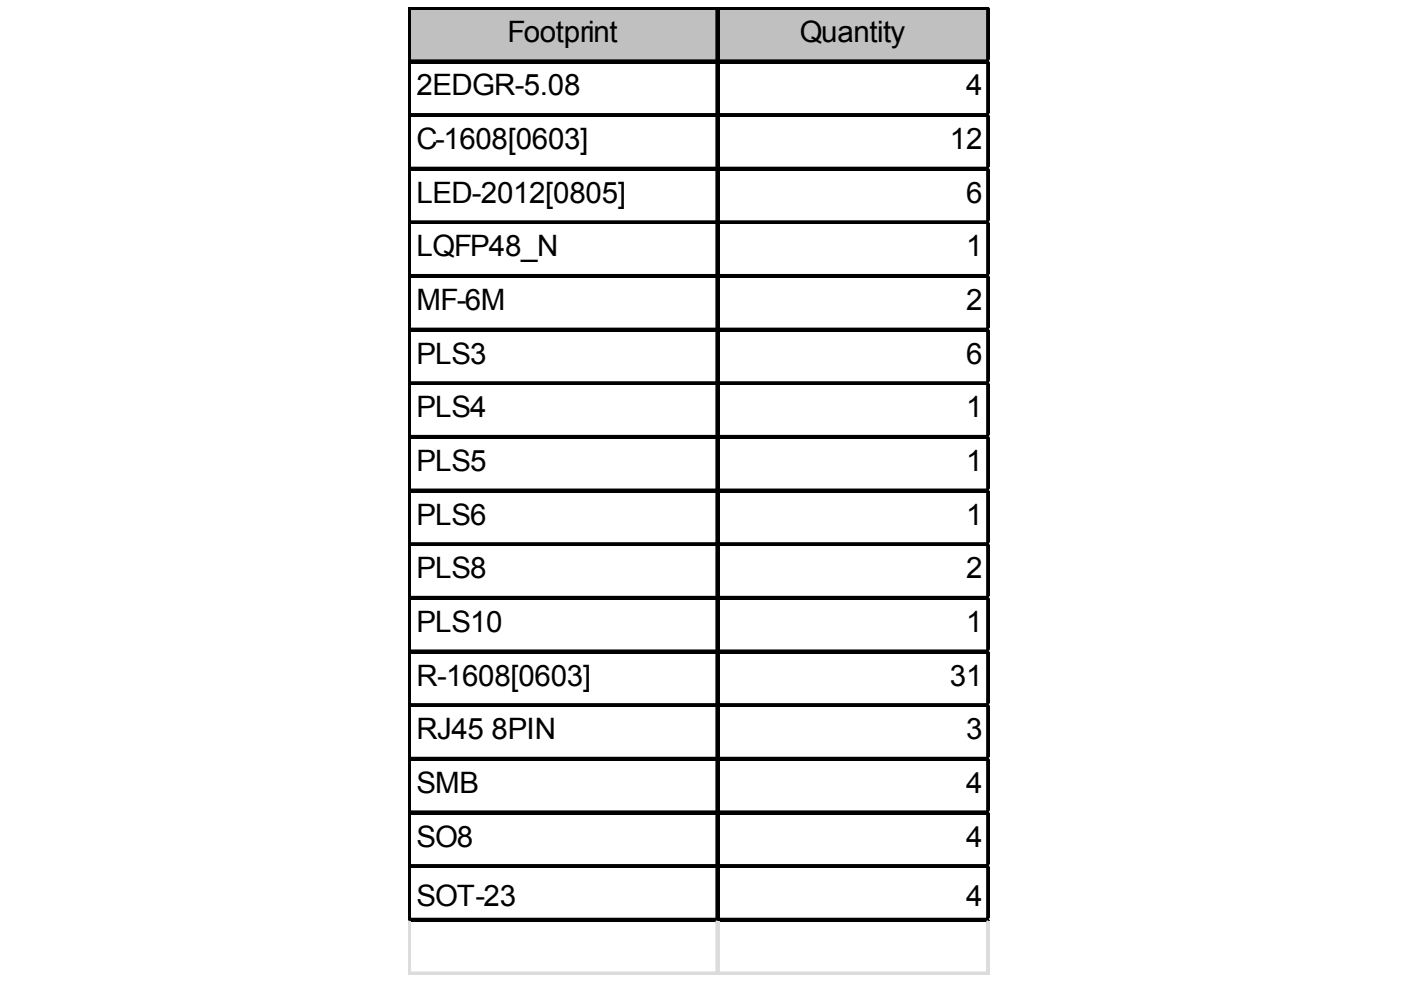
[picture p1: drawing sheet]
<svg xmlns="http://www.w3.org/2000/svg" width="287mm" height="202mm" viewBox="0 0 287 202" stroke-linecap="round" stroke-linejoin="round" font-family="sans-serif">
<defs><g id="words">
<g font-size="6">
<text x="103.9" y="8.6">Footprint</text>
<text x="163.7" y="8.6">Quantity</text>
<text x="85.3" y="19.6">2EDGR-5.08</text>
<text x="197.8" y="19.6">4</text>
<text x="85.3" y="30.5">C-1608[0603]</text>
<text x="194.5" y="30.5">12</text>
<text x="85.3" y="41.5">LED-2012[0805]</text>
<text x="197.8" y="41.5">6</text>
<text x="85.3" y="52.5">LQFP48_N</text>
<text x="197.8" y="52.5">1</text>
<text x="85.3" y="63.5">MF-6M</text>
<text x="197.8" y="63.5">2</text>
<text x="85.3" y="74.5">PLS3</text>
<text x="197.8" y="74.5">6</text>
<text x="85.3" y="85.5">PLS4</text>
<text x="197.8" y="85.5">1</text>
<text x="85.3" y="96.5">PLS5</text>
<text x="197.8" y="96.5">1</text>
<text x="85.3" y="107.4">PLS6</text>
<text x="197.8" y="107.4">1</text>
<text x="85.3" y="118.4">PLS8</text>
<text x="197.8" y="118.4">2</text>
<text x="85.3" y="129.4">PLS10</text>
<text x="197.8" y="129.4">1</text>
<text x="85.3" y="140.4">R-1608[0603]</text>
<text x="194.5" y="140.4">31</text>
<text x="85.3" y="151.4">RJ45</text>
<text x="100.6" y="151.4">8PIN</text>
<text x="197.8" y="151.4">3</text>
<text x="85.3" y="162.4">SMB</text>
<text x="197.8" y="162.4">4</text>
<text x="85.3" y="173.4">SO8</text>
<text x="197.8" y="173.4">4</text>
<text x="85.3" y="185.5">SOT-23</text>
<text x="197.8" y="185.5">4</text>
</g>
</g></defs>
<path d="M84.1 1.9h118.6v11.1h-118.6z" fill="#c0c0c0"/>
<g fill="none" stroke="#000" stroke-width=".55">
<path d="M83.6 1.4v187.4M84.2 1.4h118.5M84.2 12.4h118.5M146.7 2v186.8M202.2 2v186.8M84.2 23.4h118.5M84.2 34.4h118.5M84.2 45.4h118.5M84.2 56.4h118.5M84.2 67.4h118.5M84.2 78.4h118.5M84.2 89.3h118.5"/>
<path d="M84.2 100.3h118.5M84.2 111.3h118.5M84.2 122.3h118.5M84.2 133.3h118.5M84.2 144.3h118.5M84.2 155.3h118.5M84.2 166.3h118.5M84.2 177.2h118.5M84.2 188.2h118.5"/>
</g>
<g fill="#000">
<path d="M83.6 1.4h.6v187.4h-.6zM84.2 1.4h118.5v.6h-118.5zM84.2 12.4h118.5v.6h-118.5zM146.7 2h.6v186.8h-.6zM202.2 2h.5v186.8h-.5zM84.2 23.4h118.5v.6h-118.5zM84.2 34.4h118.5v.6h-118.5zM84.2 45.4h118.5v.5h-118.5zM84.2 56.4h118.5v.5h-118.5zM84.2 67.4h118.5v.5h-118.5zM84.2 78.4h118.5v.5h-118.5zM84.2 89.3h118.5v.6h-118.5z"/>
<path d="M84.2 100.3h118.5v.6h-118.5zM84.2 111.3h118.5v.6h-118.5zM84.2 122.3h118.5v.6h-118.5zM84.2 133.3h118.5v.5h-118.5zM84.2 144.3h118.5v.5h-118.5zM84.2 155.3h118.5v.5h-118.5zM84.2 166.3h118.5v.5h-118.5zM84.2 177.2h118.5v.6h-118.5zM84.2 188.2h118.5v.6h-118.5z"/>
</g>
<path d="M83.6 188.8v10.9" fill="none" stroke="#dadcdd" stroke-width=".55"/>
<path d="M83.6 188.8h.6v10.9h-.6z" fill="#dadcdd"/>
<path d="M146.7 188.8v10.9" fill="none" stroke="#dadcdd" stroke-width=".55"/>
<path d="M146.7 188.8h.6v10.9h-.6z" fill="#dadcdd"/>
<path d="M202.2 188.8v10.9" fill="none" stroke="#dadcdd" stroke-width=".55"/>
<path d="M202.2 188.8h.5v10.9h-.5z" fill="#dadcdd"/>
<path d="M202.7 1.4h.1" fill="none" stroke="#dadcdd" stroke-width=".55"/>
<path d="M202.7 1.4v.6z" fill="#dadcdd"/>
<path d="M202.7 12.4h.1" fill="none" stroke="#dadcdd" stroke-width=".55"/>
<path d="M202.7 12.4v.6z" fill="#dadcdd"/>
<path d="M202.7 23.4h.1" fill="none" stroke="#dadcdd" stroke-width=".55"/>
<path d="M202.7 23.4v.6z" fill="#dadcdd"/>
<path d="M202.7 34.4h.1" fill="none" stroke="#dadcdd" stroke-width=".55"/>
<path d="M202.7 34.4v.6z" fill="#dadcdd"/>
<path d="M202.7 45.4h.1" fill="none" stroke="#dadcdd" stroke-width=".55"/>
<path d="M202.7 45.4v.5z" fill="#dadcdd"/>
<path d="M202.7 56.4h.1" fill="none" stroke="#dadcdd" stroke-width=".55"/>
<path d="M202.7 56.4v.5z" fill="#dadcdd"/>
<path d="M202.7 67.4h.1" fill="none" stroke="#dadcdd" stroke-width=".55"/>
<path d="M202.7 67.4v.5z" fill="#dadcdd"/>
<path d="M202.7 78.4h.1" fill="none" stroke="#dadcdd" stroke-width=".55"/>
<path d="M202.7 78.4v.5z" fill="#dadcdd"/>
<path d="M202.7 89.3h.1" fill="none" stroke="#dadcdd" stroke-width=".55"/>
<path d="M202.7 89.3v.6z" fill="#dadcdd"/>
<path d="M202.7 100.3h.1" fill="none" stroke="#dadcdd" stroke-width=".55"/>
<path d="M202.7 100.3v.6z" fill="#dadcdd"/>
<path d="M202.7 111.3h.1" fill="none" stroke="#dadcdd" stroke-width=".55"/>
<path d="M202.7 111.3v.6z" fill="#dadcdd"/>
<path d="M202.7 122.3h.1" fill="none" stroke="#dadcdd" stroke-width=".55"/>
<path d="M202.7 122.3v.6z" fill="#dadcdd"/>
<path d="M202.7 133.3h.1" fill="none" stroke="#dadcdd" stroke-width=".55"/>
<path d="M202.7 133.3v.5z" fill="#dadcdd"/>
<path d="M202.7 144.3h.1" fill="none" stroke="#dadcdd" stroke-width=".55"/>
<path d="M202.7 144.3v.5z" fill="#dadcdd"/>
<path d="M202.7 155.3h.1" fill="none" stroke="#dadcdd" stroke-width=".55"/>
<path d="M202.7 155.3v.5z" fill="#dadcdd"/>
<path d="M202.7 166.3h.1" fill="none" stroke="#dadcdd" stroke-width=".55"/>
<path d="M202.7 166.3v.5z" fill="#dadcdd"/>
<path d="M202.7 177.2h.1" fill="none" stroke="#dadcdd" stroke-width=".55"/>
<path d="M202.7 177.2v.6z" fill="#dadcdd"/>
<path d="M202.7 188.2h.1" fill="none" stroke="#dadcdd" stroke-width=".55"/>
<path d="M202.7 188.2v.6z" fill="#dadcdd"/>
<path d="M83.6 199.2h119.1" fill="none" stroke="#dadcdd" stroke-width=".55"/>
<path d="M83.6 199.2h119.1v.5h-119.1z" fill="#dadcdd"/>
<use href="#words"/>
</svg>
